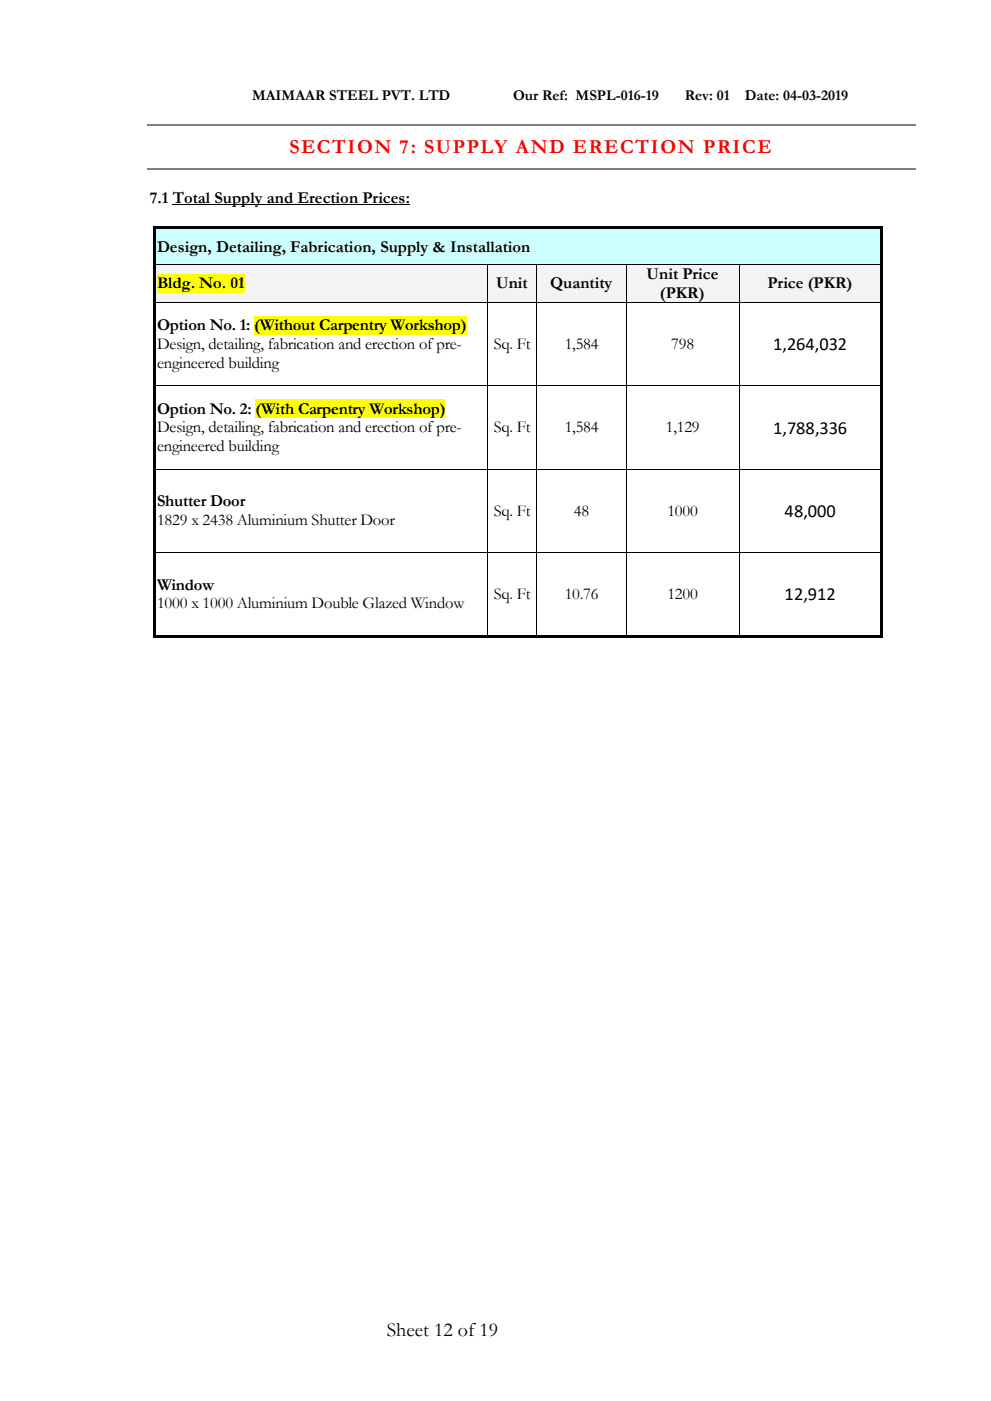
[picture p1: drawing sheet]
<svg xmlns="http://www.w3.org/2000/svg" width="210mm" height="297mm" viewBox="0 0 210 297" stroke-linecap="round" stroke-linejoin="round" font-family="sans-serif">
<defs><g id="words">
<text font-size="4.2" fill="#f00" x="61.3" y="32.4">SECTION 7: SUPPLY AND ERECTION PRICE</text>
<text font-size="4.2" x="82" y="283.2">Sheet 12 of19</text>
<g font-size="3.9">
<text x="163.9" y="74.2">1,264,032</text>
<text x="163.9" y="91.9">1,788,336</text>
<text x="166.3" y="109.5">48,000</text>
<text x="166.3" y="127.2">12,912</text>
</g>
<g font-size="3.5">
<text x="31.8" y="43.1">7.1 Total Supply and Erection Prices:</text>
<text x="33.3" y="53.3">Design, Detailing, Fabrication, Supply &amp; Installation</text>
<text x="137.1" y="59.1">Unit Price</text>
<text x="33.3" y="61.1">Bldg. No. 01</text>
<text x="105.2" y="61.1">Unit</text>
<text x="116.6" y="61.1">Quantity</text>
<text x="139.9" y="63.1">(PKR)</text>
<text x="162.7" y="61.1">Price (PKR)</text>
<text x="33.3" y="70">Option No. 1:</text>
<text x="53.9" y="70">(Without Carpentry Workshop)</text>
<text x="33.3" y="74">Design, detailing, fabrication and erection of pre-</text>
<text x="33.3" y="77.9">engineered building</text>
<text x="104.7" y="74">Sq. Ft</text>
<text x="119.7" y="74">1,584</text>
<text x="142.3" y="74">798</text>
<text x="33.3" y="87.6">Option No. 2:</text>
<text x="54.2" y="87.6">(With Carpentry Workshop)</text>
<text x="33.3" y="91.6">Design, detailing, fabrication and erection of pre-</text>
<text x="33.3" y="95.6">engineered building</text>
<text x="104.7" y="91.6">Sq. Ft</text>
<text x="119.7" y="91.6">1,584</text>
<text x="141.1" y="91.6">1,129</text>
<text x="33.3" y="107.3">Shutter Door</text>
<text x="33.3" y="111.3">1829 x 2438 Aluminium Shutter Door</text>
<text x="104.7" y="109.3">Sq. Ft</text>
<text x="121.6" y="109.3">48</text>
<text x="141.5" y="109.3">1000</text>
<text x="33.3" y="124.9">Window</text>
<text x="33.3" y="128.9">1000 x 1000 Aluminium Double Glazed Window</text>
<text x="104.7" y="126.9">Sq. Ft</text>
<text x="119.7" y="126.9">10.76</text>
<text x="141.5" y="126.9">1200</text>
</g>
<g font-size="3.2">
<text x="53.4" y="21.3">MAIMAAR STEEL PVT. LTD</text>
<text x="108.8" y="21.3">Our Ref: MSPL-016-19</text>
<text x="145.2" y="21.3">Rev: 01</text>
<text x="157.9" y="21.3">Date: 04-03-2019</text>
</g>
</g></defs>
<path d="M31.3 26.5h162.8M31.3 35.7h162.8" fill="none" stroke="#808080" stroke-width=".25"/>
<path d="M36.6 43.4h50.3" fill="none" stroke="#000" stroke-width=".21"/>
<path d="M32.9 48.6h153.7v1.7h-153.7z" fill-rule="evenodd" fill="#cff"/>
<path d="M33.1 50.3v4M186.4 50.3v4" fill="none" stroke="#cff" stroke-width=".34"/>
<g fill="#cff">
<path d="M32.9 54.3h153.7v1.7h-153.7z" fill-rule="evenodd"/>
<path d="M33.3 50.3h152.9v4h-152.9z" fill-rule="evenodd"/>
</g>
<g fill="#000">
<path d="M32.4 48.1h.5v.5h-.5z" fill-rule="evenodd"/>
<path d="M32.4 48.1h.5v.5h-.5z" fill-rule="evenodd"/>
<path d="M32.4 48.6h.5v7.4h-.5z" fill-rule="evenodd"/>
<path d="M32.9 48.1h153.7v.5h-153.7z" fill-rule="evenodd"/>
<path d="M186.6 48.1h.5v.5h-.5z" fill-rule="evenodd"/>
<path d="M186.6 48.1h.5v.5h-.5z" fill-rule="evenodd"/>
<path d="M186.6 48.6h.5v7.4h-.5z" fill-rule="evenodd"/>
</g>
<path d="M32.9 48.6h153.7" fill="none" stroke="#cff" stroke-width=".21"/>
<path d="M32.9 56.1h70.4v2h-70.4z" fill-rule="evenodd" fill="#f3f3f3"/>
<path d="M33.1 58.1v4" fill="none" stroke="#f3f3f3" stroke-width=".34"/>
<g fill="#f3f3f3">
<path d="M102.7 58.1h.6v4h-.6z" fill-rule="evenodd"/>
<path d="M32.9 62.1h70.4v2h-70.4z" fill-rule="evenodd"/>
<path d="M33.3 58.1h69.4v4h-69.4z" fill-rule="evenodd"/>
</g>
<path d="M33.3 58.1h18.6v4h-18.6z" fill-rule="evenodd" fill="#ff0"/>
<g fill="#f3f3f3">
<path d="M103.4 56.1h10.4v2h-10.4z" fill-rule="evenodd"/>
<path d="M103.4 58.1h.6v4h-.6z" fill-rule="evenodd"/>
<path d="M113.1 58.1h.7v4h-.7z" fill-rule="evenodd"/>
<path d="M103.4 62.1h10.4v2h-10.4z" fill-rule="evenodd"/>
<path d="M104 58.1h9.1v4h-9.1z" fill-rule="evenodd"/>
<path d="M113.8 56.1h18.9v2h-18.9z" fill-rule="evenodd"/>
<path d="M113.8 58.1h.6v4h-.6z" fill-rule="evenodd"/>
<path d="M132.1 58.1h.6v4h-.6z" fill-rule="evenodd"/>
<path d="M113.8 62.1h18.9v2h-18.9z" fill-rule="evenodd"/>
<path d="M114.4 58.1h17.7v4h-17.7z" fill-rule="evenodd"/>
<path d="M132.7 56.1h.6v8h-.6z" fill-rule="evenodd"/>
<path d="M156 56.1h.6v8h-.6z" fill-rule="evenodd"/>
<path d="M133.3 56.1h22.7v4h-22.7z" fill-rule="evenodd"/>
<path d="M133.3 60.1h22.7v4h-22.7z" fill-rule="evenodd"/>
<path d="M156.7 56.1h29.9v2h-29.9z" fill-rule="evenodd"/>
<path d="M156.7 58.1h.6v4h-.6z" fill-rule="evenodd"/>
</g>
<path d="M186.4 58.1v4" fill="none" stroke="#f3f3f3" stroke-width=".38"/>
<g fill="#f3f3f3">
<path d="M156.7 62.1h29.9v2h-29.9z" fill-rule="evenodd"/>
<path d="M157.3 58.1h28.9v4h-28.9z" fill-rule="evenodd"/>
</g>
<g fill="#000">
<path d="M32.4 56l.5 .1z" fill-rule="evenodd"/>
<path d="M103.3 56l.1 .1z" fill-rule="evenodd"/>
<path d="M113.8 56l.1 .1z" fill-rule="evenodd"/>
<path d="M132.7 56v.1z" fill-rule="evenodd"/>
<path d="M156.6 56l.1 .1z" fill-rule="evenodd"/>
<path d="M186.6 56l.5 .1z" fill-rule="evenodd"/>
<path d="M32.4 56.1h.5v8h-.5z" fill-rule="evenodd"/>
<path d="M186.6 56.1h.5v8h-.5z" fill-rule="evenodd"/>
</g>
<path d="M32.9 56.1h70.4M103.4 56.1v8M103.4 56.1h10.4M113.8 56.1v8M113.9 56.1h18.8M132.7 56.1v8M132.7 56.1h23.9M156.7 56.1v8M156.7 56.1h29.9" fill="none" stroke="#000" stroke-width=".21"/>
<path d="M53.9 67h45v4h-45z" fill-rule="evenodd" fill="#ff0"/>
<g fill="#000">
<path d="M32.4 64.1h.5z" fill-rule="evenodd"/>
<path d="M103.3 64.1h.1z" fill-rule="evenodd"/>
<path d="M113.8 64.1h.1z" fill-rule="evenodd"/>
<path d="M156.6 64.1h.1z" fill-rule="evenodd"/>
<path d="M186.6 64.1h.5z" fill-rule="evenodd"/>
<path d="M32.4 64.1h.5v17.6h-.5z" fill-rule="evenodd"/>
<path d="M186.6 64.1h.5v17.6h-.5z" fill-rule="evenodd"/>
</g>
<path d="M32.9 64.1h70.4l.1 17.6M103.4 64.1h10.4M132.7 64.1h-18.8l-.1 17.6M132.7 64.1v17.6M132.7 64.1h23.9M156.7 64.1v17.6M156.7 64.1h29.9" fill="none" stroke="#000" stroke-width=".21"/>
<path d="M54.2 84.6h40.2v4h-40.2z" fill-rule="evenodd" fill="#ff0"/>
<g fill="#000">
<path d="M32.4 81.7l.5 .1z" fill-rule="evenodd"/>
<path d="M32.4 81.8h.5v17.6h-.5z" fill-rule="evenodd"/>
<path d="M32.4 99.4l.5 .1z" fill-rule="evenodd"/>
<path d="M103.3 81.7l.1 .1z" fill-rule="evenodd"/>
<path d="M103.3 99.4l.1 .1z" fill-rule="evenodd"/>
<path d="M113.8 81.7l.1 .1z" fill-rule="evenodd"/>
<path d="M113.8 99.4l.1 .1z" fill-rule="evenodd"/>
<path d="M132.7 81.7v.1z" fill-rule="evenodd"/>
<path d="M132.7 99.4v.1z" fill-rule="evenodd"/>
<path d="M156.6 81.7l.1 .1z" fill-rule="evenodd"/>
<path d="M156.6 99.4l.1 .1z" fill-rule="evenodd"/>
<path d="M186.6 81.7l.5 .1z" fill-rule="evenodd"/>
<path d="M186.6 81.8h.5v17.6h-.5z" fill-rule="evenodd"/>
<path d="M186.6 99.4l.5 .1z" fill-rule="evenodd"/>
<path d="M32.4 99.5h.5v17.5h-.5z" fill-rule="evenodd"/>
<path d="M32.4 117l.5 .1z" fill-rule="evenodd"/>
<path d="M103.3 117l.1 .1z" fill-rule="evenodd"/>
<path d="M113.8 117l.1 .1z" fill-rule="evenodd"/>
<path d="M132.7 117v.1z" fill-rule="evenodd"/>
<path d="M156.6 117l.1 .1z" fill-rule="evenodd"/>
<path d="M186.6 99.5h.5v17.5h-.5z" fill-rule="evenodd"/>
<path d="M186.6 117l.5 .1z" fill-rule="evenodd"/>
<path d="M32.4 117.1h.5v17.6h-.5z" fill-rule="evenodd"/>
<path d="M32.4 134.7h.5v.5h-.5z" fill-rule="evenodd"/>
<path d="M32.4 134.7h.5v.5h-.5z" fill-rule="evenodd"/>
<path d="M32.9 134.7h70.4v.5h-70.4z" fill-rule="evenodd"/>
<path d="M103.3 134.7h.5v.5h-.5z" fill-rule="evenodd"/>
<path d="M103.8 134.7h10v.5h-10z" fill-rule="evenodd"/>
<path d="M113.8 134.7h.5v.5h-.5z" fill-rule="evenodd"/>
<path d="M114.3 134.7h18.4v.5h-18.4z" fill-rule="evenodd"/>
<path d="M132.7 134.7h.5v.5h-.5z" fill-rule="evenodd"/>
<path d="M133.2 134.7h23.4v.5h-23.4z" fill-rule="evenodd"/>
<path d="M156.6 134.7h.5v.5h-.5z" fill-rule="evenodd"/>
<path d="M157.1 134.7h29.5v.5h-29.5z" fill-rule="evenodd"/>
<path d="M186.6 117.1h.5v17.6h-.5z" fill-rule="evenodd"/>
<path d="M186.6 134.7h.5v.5h-.5z" fill-rule="evenodd"/>
<path d="M186.6 134.7h.5v.5h-.5z" fill-rule="evenodd"/>
</g>
<g fill="none" stroke="#000" stroke-width=".21">
<path d="M32.9 81.8h70.4M32.9 99.4h70.4M103.4 81.8v17.6M103.4 99.5v17.5M103.4 81.8h10.4M103.4 99.4h10.4M113.8 81.8v17.6M113.8 99.5v17.5M113.9 81.8h18.8M113.9 99.4h18.8M132.7 81.8v17.6M132.7 99.5v17.5"/>
<path d="M132.7 81.8h23.9M132.7 99.4h23.9M156.7 81.8v17.6M156.7 99.5v17.5M156.7 81.8h29.9M156.7 99.4h29.9M32.9 117.1h70.4M103.4 117.1v17.6M103.4 117.1h10.4M113.8 117.1v17.6M113.9 117.1h18.8M132.7 117.1v17.6"/>
<path d="M132.7 117.1h23.9M156.7 117.1v17.6M156.7 117.1h29.9"/>
</g>
<use href="#words"/>
</svg>
